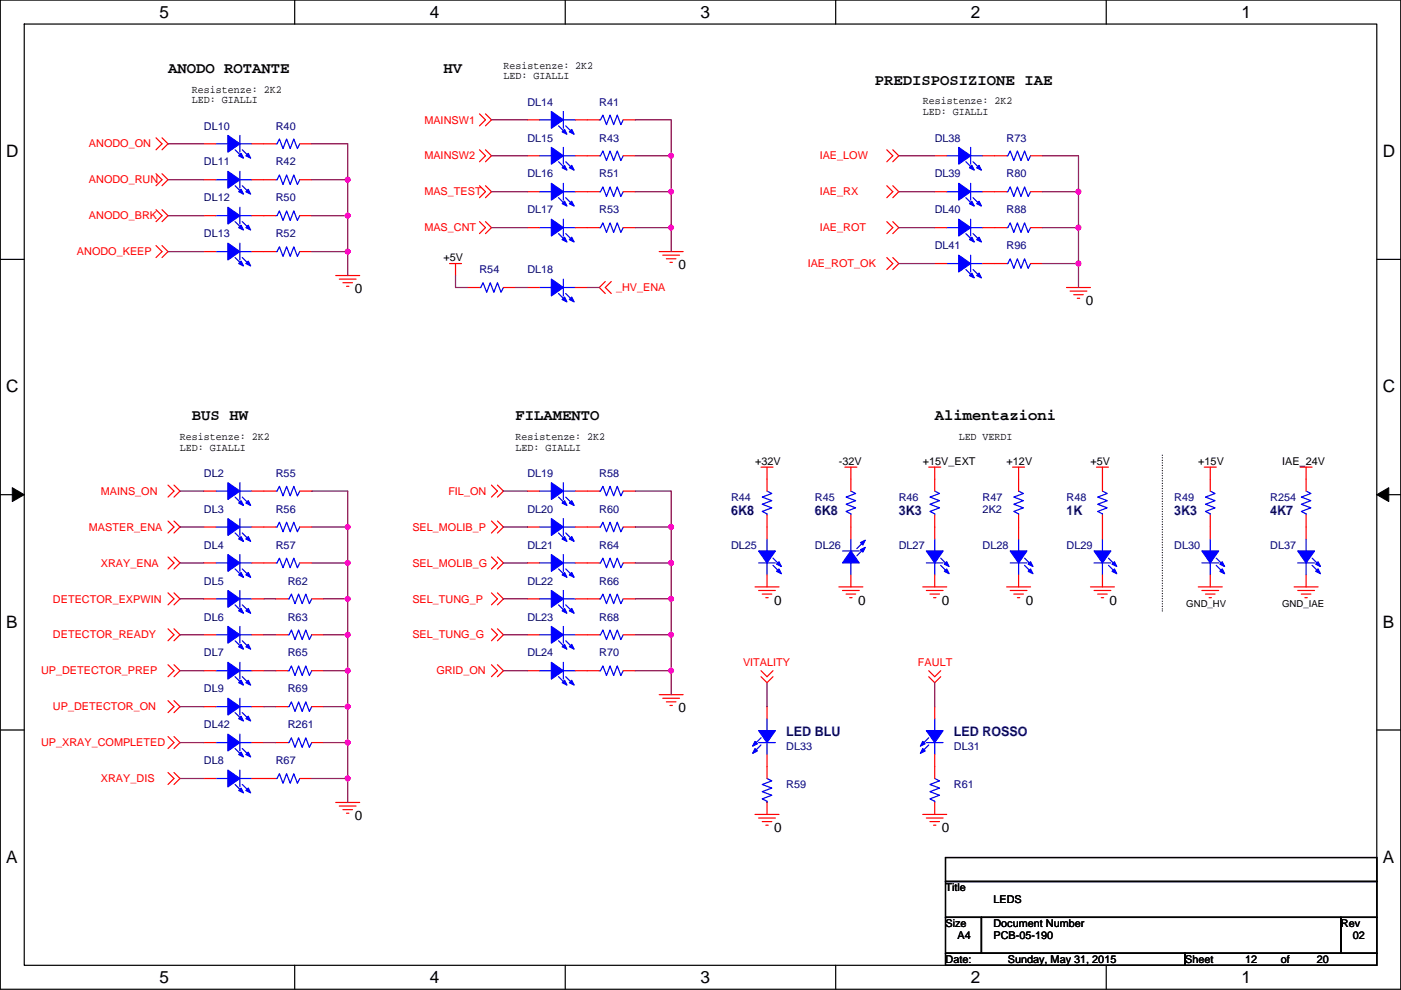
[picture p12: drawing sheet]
<svg xmlns="http://www.w3.org/2000/svg" width="297mm" height="210mm" viewBox="0 0 297 210" stroke-linecap="round" stroke-linejoin="round" font-family="sans-serif">
<defs><g id="words">
<g font-size="3.6">
<text x="33.8" y="3.8">5</text>
<text x="91.1" y="3.8">4</text>
<text x="148.5" y="3.8">3</text>
<text x="205.8" y="3.8">2</text>
<text x="263.2" y="3.8">1</text>
<text x="1.3" y="33.3">D</text>
<text x="293.2" y="33.3">D</text>
<text x="1.3" y="83.2">C</text>
<text x="293.2" y="83.2">C</text>
<text x="1.3" y="133.2">B</text>
<text x="293.2" y="133.2">B</text>
<text x="1.3" y="183.1">A</text>
<text x="293.2" y="183.1">A</text>
<text x="33.8" y="208.5">5</text>
<text x="91.1" y="208.5">4</text>
<text x="148.5" y="208.5">3</text>
<text x="205.8" y="208.5">2</text>
<text x="263.2" y="208.5">1</text>
</g>
<g font-size="3.3">
<text x="35.6" y="15.5">ANODO ROTANTE</text>
<text x="94" y="15.5">HV</text>
<text x="185.5" y="18">PREDISPOSIZIONE IAE</text>
<text x="40.7" y="89.1">BUS HW</text>
<text x="109.3" y="89.1">FILAMENTO</text>
<text x="198.2" y="89.1">Alimentazioni</text>
</g>
<g font-size="2.8">
<text x="143.8" y="57.1">0</text>
<text x="75.2" y="62.2">0</text>
<text x="230.2" y="64.7">0</text>
<text x="164.1" y="128.2">0</text>
<text x="181.9" y="128.2">0</text>
<text x="199.7" y="128.2">0</text>
<text x="217.5" y="128.2">0</text>
<text x="235.3" y="128.2">0</text>
<text x="143.8" y="151.1">0</text>
<text x="75.2" y="174">0</text>
<text x="164.1" y="176.5">0</text>
<text x="199.7" y="176.5">0</text>
</g>
<g font-size="2.8" fill="#000080">
<text x="155" y="109.3">6K8</text>
<text x="172.8" y="109.3">6K8</text>
<text x="190.6" y="109.3">3K3</text>
<text x="226.1" y="109.3">1K</text>
<text x="249" y="109.3">3K3</text>
<text x="269.3" y="109.3">4K7</text>
<text x="166.7" y="156">LED BLU</text>
<text x="202.2" y="156">LED ROSSO</text>
</g>
<g font-size="2.3">
<text x="106.7" y="14.5">Resistenze: 2K2</text>
<text x="106.7" y="16.8">LED: GIALLI</text>
<text x="40.7" y="19.6">Resistenze: 2K2</text>
<text x="40.7" y="21.9">LED: GIALLI</text>
<text x="195.6" y="22.2">Resistenze: 2K2</text>
<text x="195.6" y="24.4">LED: GIALLI</text>
<text x="94" y="55.4">+5V</text>
<text x="38.2" y="93.3">Resistenze: 2K2</text>
<text x="38.2" y="95.6">LED: GIALLI</text>
<text x="109.3" y="93.3">Resistenze: 2K2</text>
<text x="109.3" y="95.6">LED: GIALLI</text>
<text x="203.3" y="93.3">LED VERDI</text>
<text x="160.1" y="98.6">+32V</text>
<text x="177.9" y="98.6">-32V</text>
<text x="195.6" y="98.6">+15V_EXT</text>
<text x="213.4" y="98.6">+12V</text>
<text x="231.2" y="98.6">+5V</text>
<text x="254.1" y="98.6">+15V</text>
<text x="271.8" y="98.6">IAE_24V</text>
<text x="200.5" y="189">Title</text>
<text x="210.6" y="191.6">LEDS</text>
<text x="200.5" y="196.6">Size</text>
<text x="210.6" y="196.6">Document Number</text>
<text x="284.3" y="196.6">Rev</text>
<text x="203" y="199.2">A4</text>
<text x="210.6" y="199.2">PCB-05-190</text>
<text x="286.8" y="199.2">02</text>
<text x="200.5" y="204.3">Date:</text>
<text x="213.7" y="204.3">Sunday, May 31, 2015</text>
<text x="251.3" y="204.3">Sheet</text>
<text x="264" y="204.3">12</text>
<text x="271.6" y="204.3">of</text>
<text x="279.2" y="204.3">20</text>
</g>
<g font-size="2.3" fill="#000080">
<text x="111.8" y="22.4">DL14</text>
<text x="127.1" y="22.4">R41</text>
<text x="43.2" y="27.5">DL10</text>
<text x="58.5" y="27.5">R40</text>
<text x="43.2" y="35.1">DL11</text>
<text x="58.5" y="35.1">R42</text>
<text x="111.8" y="30">DL15</text>
<text x="127.1" y="30">R43</text>
<text x="198.2" y="30">DL38</text>
<text x="213.4" y="30">R73</text>
<text x="111.8" y="37.6">DL16</text>
<text x="127.1" y="37.6">R51</text>
<text x="198.2" y="37.6">DL39</text>
<text x="213.4" y="37.6">R80</text>
<text x="43.2" y="42.7">DL12</text>
<text x="58.5" y="42.7">R50</text>
<text x="111.8" y="45.3">DL17</text>
<text x="127.1" y="45.3">R53</text>
<text x="198.2" y="45.3">DL40</text>
<text x="213.4" y="45.3">R88</text>
<text x="43.2" y="50.3">DL13</text>
<text x="58.5" y="50.3">R52</text>
<text x="198.2" y="52.9">DL41</text>
<text x="213.4" y="52.9">R96</text>
<text x="101.7" y="58">R54</text>
<text x="111.8" y="58">DL18</text>
<text x="43.2" y="101.1">DL2</text>
<text x="58.5" y="101.1">R55</text>
<text x="111.8" y="101.1">DL19</text>
<text x="127.1" y="101.1">R58</text>
<text x="155" y="106.2">R44</text>
<text x="172.8" y="106.2">R45</text>
<text x="190.6" y="106.2">R46</text>
<text x="208.3" y="106.2">R47</text>
<text x="226.1" y="106.2">R48</text>
<text x="249" y="106.2">R49</text>
<text x="269.3" y="106.2">R254</text>
<text x="43.2" y="108.8">DL3</text>
<text x="58.5" y="108.8">R56</text>
<text x="111.8" y="108.8">DL20</text>
<text x="127.1" y="108.8">R60</text>
<text x="208.3" y="108.8">2K2</text>
<text x="43.2" y="116.4">DL4</text>
<text x="58.5" y="116.4">R57</text>
<text x="111.8" y="116.4">DL21</text>
<text x="127.1" y="116.4">R64</text>
<text x="155" y="116.4">DL25</text>
<text x="172.8" y="116.4">DL26</text>
<text x="190.6" y="116.4">DL27</text>
<text x="208.3" y="116.4">DL28</text>
<text x="226.1" y="116.4">DL29</text>
<text x="249" y="116.4">DL30</text>
<text x="269.3" y="116.4">DL37</text>
<text x="43.2" y="124">DL5</text>
<text x="61" y="124">R62</text>
<text x="111.8" y="124">DL22</text>
<text x="127.1" y="124">R66</text>
<text x="43.2" y="131.6">DL6</text>
<text x="61" y="131.6">R63</text>
<text x="111.8" y="131.6">DL23</text>
<text x="127.1" y="131.6">R68</text>
<text x="43.2" y="139.2">DL7</text>
<text x="61" y="139.2">R65</text>
<text x="111.8" y="139.2">DL24</text>
<text x="127.1" y="139.2">R70</text>
<text x="43.2" y="146.9">DL9</text>
<text x="61" y="146.9">R69</text>
<text x="43.2" y="154.5">DL42</text>
<text x="61" y="154.5">R261</text>
<text x="166.7" y="159">DL33</text>
<text x="202.2" y="159">DL31</text>
<text x="43.2" y="162.1">DL8</text>
<text x="58.5" y="162.1">R67</text>
<text x="166.7" y="167.2">R59</text>
<text x="202.2" y="167.2">R61</text>
</g>
<g font-size="2.3" fill="#f00">
<text x="90" y="26.2">MAINSW1</text>
<text x="18.9" y="31.3">ANODO_ON</text>
<text x="90" y="33.8">MAINSW2</text>
<text x="173.8" y="33.8">IAE_LOW</text>
<text x="18.9" y="38.9">ANODO_RUN</text>
<text x="90" y="41.4">MAS_TEST</text>
<text x="173.8" y="41.4">IAE_RX</text>
<text x="18.9" y="46.5">ANODO_BRK</text>
<text x="90" y="49.1">MAS_CNT</text>
<text x="173.8" y="49.1">IAE_ROT</text>
<text x="16.3" y="54.1">ANODO_KEEP</text>
<text x="171.3" y="56.7">IAE_ROT_OK</text>
<text x="130.6" y="61.8">_HV_ENA</text>
<text x="21.4" y="104.9">MAINS_ON</text>
<text x="95.1" y="104.9">FIL_ON</text>
<text x="18.9" y="112.6">MASTER_ENA</text>
<text x="87.4" y="112.6">SEL_MOLIB_P</text>
<text x="21.4" y="120.2">XRAY_ENA</text>
<text x="87.4" y="120.2">SEL_MOLIB_G</text>
<text x="11.2" y="127.8">DETECTOR_EXPWIN</text>
<text x="87.4" y="127.8">SEL_TUNG_P</text>
<text x="11.2" y="135.4">DETECTOR_READY</text>
<text x="87.4" y="135.4">SEL_TUNG_G</text>
<text x="8.7" y="143">UP_DETECTOR_PREP</text>
<text x="92.5" y="143">GRID_ON</text>
<text x="157.5" y="141.3">VITALITY</text>
<text x="194.6" y="141.3">FAULT</text>
<text x="11.2" y="150.7">UP_DETECTOR_ON</text>
<text x="8.7" y="158.3">UP_XRAY_COMPLETED</text>
<text x="21.4" y="165.9">XRAY_DIS</text>
</g>
<g font-size="2">
<text x="251.5" y="128.8">GND_HV</text>
<text x="271.8" y="128.8">GND_IAE</text>
</g>
</g></defs>
<path d="M.1 0h296.9v209.8h-296.9zM5.1 5.1h286.8v199.6h-286.8z" fill="none" stroke="#000" stroke-width=".25"/>
<g fill="#fff">
<path d="M33.8 .5h2v4.1h-2z"/>
<path d="M33.8 205.3h2v4h-2z"/>
</g>
<path d="M62.5 0v5.1M62.5 204.7v5.1" fill="none" stroke="#000" stroke-width=".25"/>
<g fill="#fff">
<path d="M91.1 .5h2.1v4.1h-2.1z"/>
<path d="M91.1 205.3h2.1v4h-2.1z"/>
</g>
<path d="M119.8 0v5.1M119.8 204.7v5.1" fill="none" stroke="#000" stroke-width=".25"/>
<g fill="#fff">
<path d="M148.5 .5h2v4.1h-2z"/>
<path d="M148.5 205.3h2v4h-2z"/>
</g>
<path d="M177.2 0v5.1M177.2 204.7v5.1" fill="none" stroke="#000" stroke-width=".25"/>
<g fill="#fff">
<path d="M205.8 .5h2.1v4.1h-2.1z"/>
<path d="M205.8 205.3h2.1v4h-2.1z"/>
</g>
<path d="M234.5 0v5.1M234.5 204.7v5.1" fill="none" stroke="#000" stroke-width=".25"/>
<g fill="#fff">
<path d="M263.2 .5h2v4.1h-2z"/>
<path d="M263.2 205.3h2v4h-2z"/>
<path d="M1.3 30.1h2.7v4h-2.7z"/>
<path d="M293.2 30.1h2.6v4h-2.6z"/>
<path d="M1.3 80h2.7v4h-2.7z"/>
<path d="M293.2 80h2.6v4h-2.6z"/>
</g>
<path d="M.1 55h5M291.9 55h5.1" fill="none" stroke="#000" stroke-width=".25"/>
<g fill="#fff">
<path d="M1.3 129.9h2.5v4h-2.5z"/>
<path d="M293.2 129.9h2.4v4h-2.4z"/>
</g>
<path d="M.1 104.9h5M291.9 104.9h5.1" fill="none" stroke="#000" stroke-width=".25"/>
<path d="M2.6 103.4l2.5 1.5-2.5 1.5zM291.9 104.9l2.5-1.5v3z" fill="#000" stroke="#000" stroke-width=".21"/>
<g fill="#fff">
<path d="M1.3 179.8h2.5v4.1h-2.5z"/>
<path d="M293.2 179.8h2.4v4.1h-2.4z"/>
</g>
<path d="M.1 154.8h5M291.9 154.8h5.1M200.5 181.9h91.4v5.1h-91.4zM200.5 187h91.4v7.6h-91.4zM200.5 194.6h7.6v7.6h-7.6zM208.1 194.6h76.2v7.6h-76.2zM284.3 194.6h7.6v7.6h-7.6zM200.5 202.2h50.8v2.5h-50.8zM251.3 202.2h40.6v2.5h-40.6z" fill="none" stroke="#000" stroke-width=".25"/>
<path d="M246.4 96.5v33.1M246.4 129.6h.1" fill="none" stroke="#000" stroke-width=".25" stroke-dasharray="0 .5"/>
<g fill="none" stroke="#f00" stroke-width=".25">
<path d="M33.1 29.2l1.3 1.3-1.3 1.3M33.1 36.9l1.3 1.2-1.3 1.3M34.4 29.2l1.2 1.3-1.2 1.3M34.4 36.9l1.2 1.2-1.2 1.3M43.2 30.5h2.6M43.2 38.1h2.6M53.4 38.1h5.1M53.4 30.5h5.1M63.6 38.1h2.5M63.6 30.5h2.5M101.7 24.2l1.2 1.2-1.2 1.3M101.7 31.8l1.2 1.2-1.2 1.3"/>
<path d="M101.7 39.4l1.2 1.3-1.2 1.2M102.9 24.2l1.3 1.2-1.3 1.3M102.9 31.8l1.3 1.2-1.3 1.3M102.9 39.4l1.3 1.3-1.3 1.2M111.8 25.4h2.6M111.8 33h2.6M122 25.4h5.1M122 33h5.1M132.1 25.4h2.6M132.1 33h2.6M188 31.8l1.3 1.2-1.3 1.3M188 39.4l1.3 1.3-1.3 1.2"/>
<path d="M189.3 31.8l1.3 1.2-1.3 1.3M189.3 39.4l1.3 1.3-1.3 1.2M198.2 33h2.5M208.3 33h5.1M218.5 33h2.5M33.1 44.5l1.3 1.2-1.3 1.3M33.1 52.1l1.3 1.3-1.3 1.2M34.4 44.5l1.2 1.2-1.2 1.3M34.4 52.1l1.2 1.3-1.2 1.2M43.2 45.7h2.6M43.2 53.4h2.6M53.4 45.7h5.1"/>
<path d="M53.4 53.4h5.1M63.6 45.7h2.5M63.6 53.4h2.5M71.2 58.4h5.1M71.9 59.2h3.6M72.7 60h2M95.3 55.9h2.6M96.6 55.9v2.5M101.7 47l1.2 1.3-1.2 1.3M102.9 47l1.3 1.3-1.3 1.3M111.8 48.3h2.6M111.8 40.7h2.6"/>
<path d="M122 48.3h5.1M122 40.7h5.1M128.3 59.7l-1.2 1.3 1.2 1.3M129.6 59.7l-1.3 1.3 1.3 1.3M132.1 40.7h2.6M132.1 48.3h2.6M139.8 53.4h5M140.5 54.1h3.6M141.3 54.9h2M142 55.6h.6M188 47l1.3 1.3-1.3 1.3M188 54.6l1.3 1.3-1.3 1.3"/>
<path d="M189.3 47l1.3 1.3-1.3 1.3M189.3 54.6l1.3 1.3-1.3 1.3M198.2 48.3h2.5M198.2 40.7h2.5M198.2 55.9h2.5M208.3 48.3h5.1M208.3 40.7h5.1M208.3 55.9h5.1M218.5 40.7h2.5M218.5 48.3h2.5M218.5 55.9h2.5M73.5 60.7h.5"/>
<path d="M99.1 61h2.6M106.7 61h2.6M111.8 61h2.6M122 61h2.5M226.1 61h5.1M226.9 61.7h3.5M227.6 62.5h2.1M228.4 63.3h.5M161.4 99.1h2.5M162.6 99.1v5.1M179.1 99.1h2.6M180.4 99.1v5.1"/>
<path d="M196.9 99.1h2.6M198.2 99.1v5.1M214.7 99.1h2.5M216 99.1v5.1M232.5 99.1h2.5M233.7 99.1v5.1M255.3 99.1h2.6M256.6 99.1v5.1M275.7 99.1h2.5M276.9 99.1v5.1M35.6 102.9l1.3 1.3-1.3 1.2M35.6 110.5l1.3 1.3-1.3 1.3"/>
<path d="M35.6 118.1l1.3 1.3-1.3 1.3M36.9 102.9l1.3 1.3-1.3 1.2M36.9 110.5l1.3 1.3-1.3 1.3M36.9 118.1l1.3 1.3-1.3 1.3M43.2 104.2h2.6M43.2 119.4h2.6M43.2 111.8h2.6M53.4 119.4h5.1M53.4 111.8h5.1M53.4 104.2h5.1M63.6 119.4h2.5M63.6 111.8h2.5"/>
<path d="M63.6 104.2h2.5M104.2 102.9l1.3 1.3-1.3 1.2M104.2 110.5l1.3 1.3-1.3 1.3M104.2 118.1l1.3 1.3-1.3 1.3M105.5 102.9l1.2 1.3-1.2 1.2M105.5 110.5l1.2 1.3-1.2 1.3M105.5 118.1l1.2 1.3-1.2 1.3M111.8 119.4h2.6M111.8 111.8h2.6M111.8 104.2h2.6M122 119.4h5.1M122 104.2h5.1"/>
<path d="M122 111.8h5.1M132.1 104.2h2.6M132.1 111.8h2.6M132.1 119.4h2.6M162.6 109.2v5.1M180.4 109.2v5.1M198.2 109.2v5.1M216 109.2v5.1M233.7 109.2v5.1M256.6 109.2v5.1M276.9 109.2v5.1M35.6 125.8l1.3 1.2-1.3 1.3"/>
<path d="M35.6 133.4l1.3 1.2-1.3 1.3M36.9 125.8l1.3 1.2-1.3 1.3M36.9 133.4l1.3 1.2-1.3 1.3M43.2 134.6h2.6M43.2 127h2.6M53.4 134.6h2.5M53.4 127h2.5M58.5 134.6h2.5M58.5 127h2.5M66.1 134.6h2.5M66.1 127h2.5M104.2 125.8l1.3 1.2-1.3 1.3"/>
<path d="M104.2 133.4l1.3 1.2-1.3 1.3M105.5 125.8l1.2 1.2-1.2 1.3M105.5 133.4l1.2 1.2-1.2 1.3M111.8 127h2.6M111.8 134.6h2.6M122 134.6h5.1M122 127h5.1M132.1 134.6h2.6M132.1 127h2.6M160.1 124.5h5.1M160.8 125.2h3.6M161.6 126h2"/>
<path d="M162.4 126.8h.5M162.6 121.9v2.6M177.9 124.5h5M178.6 125.2h3.6M179.4 126h2M180.1 126.8h.6M180.4 121.9v2.6M195.6 124.5h5.1M196.4 125.2h3.6M197.2 126h2M197.9 126.8h.5M198.2 121.9v2.6"/>
<path d="M213.4 124.5h5.1M214.2 125.2h3.5M214.9 126h2.1M215.7 126.8h.5M216 121.9v2.6M231.2 124.5h5.1M232 125.2h3.5M232.7 126h2.1M233.5 126.8h.5M233.7 121.9v2.6M254.1 124.5h5M254.8 125.2h3.6"/>
<path d="M255.6 126h2M256.3 126.8h.6M256.6 121.9v2.6M274.4 124.5h5.1M275.1 125.2h3.6M275.9 126h2M276.7 126.8h.5M276.9 121.9v2.6M35.6 141l1.3 1.3-1.3 1.2M35.6 148.6l1.3 1.3-1.3 1.3M35.6 156.2l1.3 1.3-1.3 1.3M36.9 141l1.3 1.3-1.3 1.2"/>
<path d="M36.9 148.6l1.3 1.3-1.3 1.3M36.9 156.2l1.3 1.3-1.3 1.3M43.2 142.3h2.6M43.2 149.9h2.6M43.2 157.5h2.6M53.4 142.3h2.5M53.4 149.9h2.5M53.4 157.5h2.5M58.5 142.3h2.5M58.5 157.5h2.5M58.5 149.9h2.5M66.1 142.3h2.5"/>
<path d="M66.1 157.5h2.5M66.1 149.9h2.5M104.2 141l1.3 1.3-1.3 1.2M105.5 141l1.2 1.3-1.2 1.2M111.8 142.3h2.6M122 142.3h5.1M132.1 142.3h2.6M139.8 147.3h5M140.5 148.1h3.6M141.3 148.9h2M142 149.6h.6M161.4 143.5l1.2 1.3 1.3-1.3"/>
<path d="M161.4 142.3l1.2 1.2 1.3-1.2M162.6 149.9v2.5M196.9 143.5l1.3 1.3 1.3-1.3M196.9 142.3l1.3 1.2 1.3-1.2M198.2 149.9v2.5M35.6 163.9l1.3 1.2-1.3 1.3M36.9 163.9l1.3 1.2-1.3 1.3M43.2 165.1h2.6M53.4 165.1h5.1M63.6 165.1h2.5M71.2 170.2h5.1M71.9 171h3.6"/>
<path d="M72.7 171.7h2M73.5 172.5h.5M160.1 172.7h5.1M160.8 173.5h3.6M161.6 174.3h2M162.4 175h.5M162.6 160v5.1M162.6 170.2v2.5M195.6 172.7h5.1M196.4 173.5h3.6M197.2 174.3h2M197.9 175h.5"/>
<path d="M198.2 160v5.1M198.2 170.2v2.5"/>
</g>
<g fill="none" stroke="#00f" stroke-width=".25">
<path d="M45.8 30.5h2.5M45.8 38.1h2.5M49.8 31.8l1.6 1.5M49.8 39.4l1.6 1.5M50.9 28.7v3.6M50.9 30.5h2.5M50.9 36.3v3.6M50.9 38.1h2.5M51.4 31.8l1.5 1.5M51.4 39.4l1.5 1.5M58.5 38.1h.2l.5-1 .8 2 .8-2 .7 2 .8-2 .8 2 .5-1M58.5 30.5h.2l.5-1 .8 2 .8-2 .7 2 .8-2 .8 2 .5-1"/>
<path d="M114.4 25.4h2.5M114.4 33h2.5M118.4 26.7l1.5 1.5M118.4 34.3l1.5 1.5M119.4 38.9v3.5M119.4 23.6v3.6M119.4 25.4h2.6M119.4 31.3v3.5M119.4 33h2.6M119.9 26.7l1.6 1.5M119.9 34.3l1.6 1.5M127.1 25.4h.2l.5-1 .8 2 .7-2 .8 2 .8-2 .7 2 .5-1"/>
<path d="M127.1 33h.2l.5-1 .8 2.1 .7-2.1 .8 2.1 .8-2.1 .7 2.1 .5-1.1M200.7 33h2.6M204.8 34.3l1.5 1.5M205.8 31.3v3.5M205.8 33h2.5M205.8 38.9v3.5M206.3 34.3l1.5 1.5M213.4 33h.3l.5-1 .7 2.1 .8-2.1 .8 2.1 .7-2.1 .8 2.1 .5-1.1M45.8 45.7h2.5M45.8 53.4h2.5M49.8 47l1.6 1.5M49.8 54.6l1.6 1.6"/>
<path d="M50.9 44v3.5M50.9 45.7h2.5M50.9 51.6v3.5M50.9 53.4h2.5M51.4 47l1.5 1.5M51.4 54.6l1.5 1.6M58.5 45.7h.2l.5-1 .8 2.1 .8-2.1 .7 2.1 .8-2.1 .8 2.1 .5-1.1M58.5 53.4h.2l.5-1.1 .8 2.1 .8-2.1 .7 2.1 .8-2.1 .8 2.1 .5-1M114.4 48.3h2.5M114.4 40.7h2.5M118.4 49.6l1.5 1.5M118.4 41.9l1.5 1.6"/>
<path d="M119.4 46.5v3.6M119.4 48.3h2.6M119.4 59.2v3.6M119.4 40.7h2.6M119.9 49.6l1.6 1.5M119.9 41.9l1.6 1.6M127.1 40.7h.2l.5-1.1 .8 2.1 .7-2.1 .8 2.1 .8-2.1 .7 2.1 .5-1M127.1 48.3h.2l.5-1 .8 2 .7-2 .8 2 .8-2 .7 2 .5-1M200.7 48.3h2.6M200.7 40.7h2.6M200.7 55.9h2.6M204.8 49.6l1.5 1.5"/>
<path d="M204.8 41.9l1.5 1.6M204.8 57.2l1.5 1.5M205.8 46.5v3.6M205.8 48.3h2.5M205.8 40.7h2.5M205.8 54.1v3.6M205.8 55.9h2.5M206.3 49.6l1.5 1.5M206.3 41.9l1.5 1.6M206.3 57.2l1.5 1.5M213.4 40.7h.3l.5-1.1 .7 2.1 .8-2.1 .8 2.1 .7-2.1 .8 2.1 .5-1M213.4 48.3h.3l.5-1 .7 2 .8-2 .8 2 .7-2 .8 2 .5-1"/>
<path d="M213.4 55.9h.3l.5-1 .7 2 .8-2 .8 2 .7-2 .8 2 .5-1M101.7 61h.2l.5-1 .8 2 .7-2 .8 2 .8-2 .7 2 .5-1M114.4 61h2.5M118.4 62.3l1.5 1.5M119.4 61h2.6M119.9 62.3l1.6 1.5M45.8 104.2h2.5M45.8 119.4h2.5M45.8 111.8h2.5M49.8 105.4l1.6 1.6M49.8 113.1l1.6 1.5M50.9 102.4v3.5"/>
<path d="M50.9 104.2h2.5M50.9 117.6v3.6M50.9 119.4h2.5M50.9 110v3.6M50.9 111.8h2.5M51.4 105.4l1.5 1.6M51.4 113.1l1.5 1.5M58.5 119.4h.2l.5-1 .8 2 .8-2 .7 2 .8-2 .8 2 .5-1M58.5 111.8h.2l.5-1 .8 2 .8-2 .7 2 .8-2 .8 2 .5-1M58.5 104.2h.2l.5-1.1 .8 2.1 .8-2.1 .7 2.1 .8-2.1 .8 2.1 .5-1M114.4 119.4h2.5M114.4 111.8h2.5"/>
<path d="M114.4 104.2h2.5M118.4 113.1l1.5 1.5M118.4 105.4l1.5 1.6M119.4 117.6v3.6M119.4 119.4h2.6M119.4 110v3.6M119.4 111.8h2.6M119.4 102.4v3.5M119.4 104.2h2.6M119.9 113.1l1.6 1.5M119.9 105.4l1.6 1.6M127.1 104.2h.2l.5-1.1 .8 2.1 .7-2.1 .8 2.1 .8-2.1 .7 2.1 .5-1"/>
<path d="M127.1 111.8h.2l.5-1 .8 2 .7-2 .8 2 .8-2 .7 2 .5-1M127.1 119.4h.2l.5-1 .8 2 .7-2 .8 2 .8-2 .7 2 .5-1M160.8 119.4h3.6M162.6 114.3v2.6M162.6 119.4v2.5M162.6 104.2l1 .5-2 .7 2 .8-2 .8 2 .7-2 .8 1 .5v.2M163.9 118.4l1.5 1.5M163.9 119.9l1.5 1.5M178.6 116.9h3.6M180.4 104.2l1 .5-2 .7 2 .8-2 .8 2 .7-2 .8 1 .5v.2M180.4 119.4v2.5M180.4 114.3v2.6"/>
<path d="M183.2 116.4l-1.5 1.5M183.2 114.8l-1.5 1.6M196.4 119.4h3.6M198.2 114.3v2.6M198.2 119.4v2.5M198.2 104.2l1 .5-2 .7 2 .8-2 .8 2 .7-2 .8 1 .5v.2M199.4 118.4l1.6 1.5M199.4 119.9l1.6 1.5M214.2 119.4h3.5M216 114.3v2.6M216 119.4v2.5M216 104.2l1 .5-2.1 .7 2.1 .8-2.1 .8 2.1 .7-2.1 .8 1.1 .5v.2"/>
<path d="M217.2 118.4l1.6 1.5M217.2 119.9l1.6 1.5M232 119.4h3.5M233.7 114.3v2.6M233.7 119.4v2.5M233.7 104.2l1.1 .5-2.1 .7 2.1 .8-2.1 .8 2.1 .7-2.1 .8 1 .5v.2M235 118.4l1.5 1.5M235 119.9l1.5 1.5M254.8 119.4h3.6M256.6 104.2l1 .5-2 .7 2 .8-2 .8 2 .7-2 .8 1 .5v.2M256.6 114.3v2.6M256.6 119.4v2.5"/>
<path d="M257.9 118.4l1.5 1.5M257.9 119.9l1.5 1.5M275.1 119.4h3.6M276.9 114.3v2.6M276.9 119.4v2.5M276.9 104.2l1 .5-2 .7 2 .8-2 .8 2 .7-2 .8 1 .5v.2M278.2 118.4l1.5 1.5M278.2 119.9l1.5 1.5M45.8 134.6h2.5M45.8 127h2.5M49.8 135.9l1.6 1.5M49.8 128.3l1.6 1.5"/>
<path d="M49.8 120.7l1.6 1.5M50.9 132.9v3.5M50.9 134.6h2.5M50.9 125.2v3.6M50.9 127h2.5M51.4 135.9l1.5 1.5M51.4 128.3l1.5 1.5M51.4 120.7l1.5 1.5M61 134.6h.3l.5-1 .7 2.1 .8-2.1 .8 2.1 .7-2.1 .8 2.1 .5-1.1M61 127h.3l.5-1 .7 2 .8-2 .8 2 .7-2 .8 2 .5-1M114.4 127h2.5M114.4 134.6h2.5"/>
<path d="M118.4 120.7l1.5 1.5M118.4 128.3l1.5 1.5M118.4 135.9l1.5 1.5M119.4 125.2v3.6M119.4 127h2.6M119.4 132.9v3.5M119.4 134.6h2.6M119.9 120.7l1.6 1.5M119.9 128.3l1.6 1.5M119.9 135.9l1.6 1.5M127.1 134.6h.2l.5-1 .8 2.1 .7-2.1 .8 2.1 .8-2.1 .7 2.1 .5-1.1M127.1 127h.2l.5-1 .8 2 .7-2 .8 2 .8-2 .7 2 .5-1"/>
<path d="M45.8 142.3h2.5M45.8 149.9h2.5M45.8 157.5h2.5M49.8 143.5l1.6 1.6M49.8 151.2l1.6 1.5M49.8 158.8l1.6 1.5M50.9 140.5v3.5M50.9 142.3h2.5M50.9 148.1v3.6M50.9 149.9h2.5M50.9 155.7v3.6M50.9 157.5h2.5"/>
<path d="M51.4 143.5l1.5 1.6M51.4 151.2l1.5 1.5M51.4 158.8l1.5 1.5M61 142.3h.3l.5-1.1 .7 2.1 .8-2.1 .8 2.1 .7-2.1 .8 2.1 .5-1M61 157.5h.3l.5-1 .7 2 .8-2 .8 2 .7-2 .8 2 .5-1M61 149.9h.3l.5-1 .7 2 .8-2 .8 2 .7-2 .8 2 .5-1M114.4 142.3h2.5M118.4 143.5l1.5 1.6M119.4 140.5v3.5M119.4 142.3h2.6M119.9 143.5l1.6 1.6M127.1 142.3h.2l.5-1.1 .8 2.1 .7-2.1 .8 2.1 .8-2.1 .7 2.1 .5-1"/>
<path d="M160.8 157.5h3.6M161.4 156.5l-1.6 1.5M161.4 158l-1.6 1.5M162.6 152.4v2.6M162.6 157.5v2.5M196.4 157.5h3.6M196.9 156.5l-1.5 1.5M196.9 158l-1.5 1.5M198.2 152.4v2.6M198.2 157.5v2.5M45.8 165.1h2.5M49.8 166.4l1.6 1.5"/>
<path d="M50.9 163.3v3.6M50.9 165.1h2.5M51.4 166.4l1.5 1.5M58.5 165.1h.2l.5-1 .8 2 .8-2 .7 2 .8-2 .8 2 .5-1M162.6 165.1l1 .5-2 .8 2 .8-2 .7 2 .8-2 .7 1 .5v.3M198.2 165.1l1 .5-2 .8 2 .8-2 .7 2 .8-2 .7 1 .5v.3"/>
</g>
<g fill="#00f" stroke="#00f" stroke-width=".25">
<path d="M116.9 117.6l2.5 1.8-2.5 1.8z" fill-rule="evenodd"/>
<path d="M121.2 121.4l.5 1-1-.5z" fill-rule="evenodd"/>
<path d="M119.7 121.4l.5 1-1-.5z" fill-rule="evenodd"/>
<path d="M48.3 132.9l2.6 1.7-2.6 1.8z" fill-rule="evenodd"/>
<path d="M52.1 137.2l.5-.5 .5 1z" fill-rule="evenodd"/>
<path d="M51.1 136.7l.5 1-1-.5z" fill-rule="evenodd"/>
<path d="M196.4 116.9h3.6l-1.8 2.5z" fill-rule="evenodd"/>
<path d="M200.7 120.7l.5 1-1-.5z" fill-rule="evenodd"/>
<path d="M200.7 119.1l.5 1.1-1-.5z" fill-rule="evenodd"/>
<path d="M203.3 46.5l2.5 1.8-2.5 1.8z" fill-rule="evenodd"/>
<path d="M207.6 50.3l.5 1-1-.5z" fill-rule="evenodd"/>
<path d="M206.1 50.3l.5 1-1.1-.5z" fill-rule="evenodd"/>
<path d="M116.9 46.5l2.5 1.8-2.5 1.8z" fill-rule="evenodd"/>
<path d="M121.2 50.3l.5 1-1-.5z" fill-rule="evenodd"/>
<path d="M119.7 50.3l.5 1-1-.5z" fill-rule="evenodd"/>
<path d="M48.3 125.2l2.6 1.8-2.6 1.8z" fill-rule="evenodd"/>
<path d="M52.1 129.6l.5-.5 .5 1z" fill-rule="evenodd"/>
<path d="M51.1 129.1l.5 1-1-.5z" fill-rule="evenodd"/>
<path d="M180.4 116.9l1.8 2.5h-3.6z" fill-rule="evenodd"/>
<path d="M182.4 115.1l1-.5-.5 1z" fill-rule="evenodd"/>
<path d="M182.4 116.6l1-.5-.5 1z" fill-rule="evenodd"/>
<path d="M48.3 44l2.6 1.7-2.6 1.8z" fill-rule="evenodd"/>
<path d="M52.6 47.8l.5 1-1-.5z" fill-rule="evenodd"/>
<path d="M51.1 47.8l.5 1-1-.5z" fill-rule="evenodd"/>
<path d="M116.9 59.2l2.5 1.8-2.5 1.8z" fill-rule="evenodd"/>
<path d="M121.2 63l.5 1-1-.5z" fill-rule="evenodd"/>
<path d="M119.7 63l.5 1-1-.5z" fill-rule="evenodd"/>
<path d="M116.9 38.9l2.5 1.8-2.5 1.7z" fill-rule="evenodd"/>
<path d="M121.2 42.7l.5 1-1-.5z" fill-rule="evenodd"/>
<path d="M119.7 42.7l.5 1-1-.5z" fill-rule="evenodd"/>
<path d="M48.3 140.5l2.6 1.8-2.6 1.7z" fill-rule="evenodd"/>
<path d="M52.1 144.8l.5-.5 .5 1z" fill-rule="evenodd"/>
<path d="M51.1 144.3l.5 1-1-.5z" fill-rule="evenodd"/>
<path d="M160.8 155h3.6l-1.8 2.5z" fill-rule="evenodd"/>
<path d="M160.1 158.8l.5 .5-1 .5z" fill-rule="evenodd"/>
<path d="M160.1 157.2l.5 .6-1 .5z" fill-rule="evenodd"/>
<path d="M214.2 116.9h3.5l-1.7 2.5z" fill-rule="evenodd"/>
<path d="M218.5 120.7l.5 1-1-.5z" fill-rule="evenodd"/>
<path d="M218.5 119.1l.5 1.1-1-.5z" fill-rule="evenodd"/>
<path d="M48.3 28.7l2.6 1.8-2.6 1.8z" fill-rule="evenodd"/>
<path d="M52.6 32.5l.5 1-1-.5z" fill-rule="evenodd"/>
<path d="M51.1 32.5l.5 1-1-.5z" fill-rule="evenodd"/>
<path d="M116.9 125.2l2.5 1.8-2.5 1.8z" fill-rule="evenodd"/>
<path d="M121.2 129.1l.5 1-1-.5z" fill-rule="evenodd"/>
<path d="M119.7 129.1l.5 1-1-.5z" fill-rule="evenodd"/>
<path d="M254.8 116.9h3.6l-1.8 2.5z" fill-rule="evenodd"/>
<path d="M259.1 120.7l.5 1-1-.5z" fill-rule="evenodd"/>
<path d="M259.1 119.1l.5 1.1-1-.5z" fill-rule="evenodd"/>
<path d="M48.3 51.6l2.6 1.8-2.6 1.7z" fill-rule="evenodd"/>
<path d="M52.6 55.4l.5 1-1-.5z" fill-rule="evenodd"/>
<path d="M51.1 55.4l.5 1-1-.5z" fill-rule="evenodd"/>
<path d="M48.3 102.4l2.6 1.8-2.6 1.7z" fill-rule="evenodd"/>
<path d="M52.6 106.2l.5 1-1-.5z" fill-rule="evenodd"/>
<path d="M51.1 106.2l.5 1-1-.5z" fill-rule="evenodd"/>
<path d="M48.3 148.1l2.6 1.8-2.6 1.8z" fill-rule="evenodd"/>
<path d="M52.6 151.9l.5 1-1-.5z" fill-rule="evenodd"/>
<path d="M50.6 152.4l.5-.5 .5 1z" fill-rule="evenodd"/>
<path d="M48.3 155.7l2.6 1.8-2.6 1.8z" fill-rule="evenodd"/>
<path d="M52.1 160l.5-.5 .5 1z" fill-rule="evenodd"/>
<path d="M51.1 159.5l.5 1-1-.5z" fill-rule="evenodd"/>
<path d="M203.3 31.3l2.5 1.7-2.5 1.8z" fill-rule="evenodd"/>
<path d="M207.6 35.1l.5 1-1-.5z" fill-rule="evenodd"/>
<path d="M206.1 35.1l.5 1-1.1-.5z" fill-rule="evenodd"/>
<path d="M275.1 116.9h3.6l-1.8 2.5z" fill-rule="evenodd"/>
<path d="M279.5 120.7l.5 1-1-.5z" fill-rule="evenodd"/>
<path d="M279.5 119.1l.5 1.1-1-.5z" fill-rule="evenodd"/>
<path d="M116.9 23.6l2.5 1.8-2.5 1.8z" fill-rule="evenodd"/>
<path d="M121.2 27.5l.5 1-1-.5z" fill-rule="evenodd"/>
<path d="M119.7 27.5l.5 1-1-.5z" fill-rule="evenodd"/>
<path d="M232 116.9h3.5l-1.8 2.5z" fill-rule="evenodd"/>
<path d="M236.3 120.7l.5 1-1-.5z" fill-rule="evenodd"/>
<path d="M236.3 119.1l.5 1.1-1-.5z" fill-rule="evenodd"/>
<path d="M48.3 117.6l2.6 1.8-2.6 1.8z" fill-rule="evenodd"/>
<path d="M52.6 121.4l.5 1-1-.5z" fill-rule="evenodd"/>
<path d="M50.6 121.9l.5-.5 .5 1z" fill-rule="evenodd"/>
<path d="M48.3 163.3l2.6 1.8-2.6 1.8z" fill-rule="evenodd"/>
<path d="M52.6 167.2l.5 1-1-.5z" fill-rule="evenodd"/>
<path d="M50.6 167.7l.5-.5 .5 1z" fill-rule="evenodd"/>
<path d="M116.9 110l2.5 1.8-2.5 1.8z" fill-rule="evenodd"/>
<path d="M121.2 113.8l.5 1-1-.5z" fill-rule="evenodd"/>
<path d="M119.7 113.8l.5 1-1-.5z" fill-rule="evenodd"/>
<path d="M116.9 140.5l2.5 1.8-2.5 1.7z" fill-rule="evenodd"/>
<path d="M121.2 144.3l.5 1-1-.5z" fill-rule="evenodd"/>
<path d="M119.7 144.3l.5 1-1-.5z" fill-rule="evenodd"/>
<path d="M48.3 36.3l2.6 1.8-2.6 1.8z" fill-rule="evenodd"/>
<path d="M52.6 40.2l.5 1-1-.5z" fill-rule="evenodd"/>
<path d="M51.1 40.2l.5 1-1-.5z" fill-rule="evenodd"/>
<path d="M203.3 38.9l2.5 1.8-2.5 1.7z" fill-rule="evenodd"/>
<path d="M207.6 42.7l.5 1-1-.5z" fill-rule="evenodd"/>
<path d="M206.1 42.7l.5 1-1.1-.5z" fill-rule="evenodd"/>
<path d="M116.9 132.9l2.5 1.7-2.5 1.8z" fill-rule="evenodd"/>
<path d="M121.2 136.7l.5 1-1-.5z" fill-rule="evenodd"/>
<path d="M119.7 136.7l.5 1-1-.5z" fill-rule="evenodd"/>
<path d="M196.4 155h3.6l-1.8 2.5z" fill-rule="evenodd"/>
<path d="M195.6 158.8l.5 .5-1 .5z" fill-rule="evenodd"/>
<path d="M195.6 157.2l.5 .6-1 .5z" fill-rule="evenodd"/>
<path d="M160.8 116.9h3.6l-1.8 2.5z" fill-rule="evenodd"/>
<path d="M165.2 120.7l.5 1-1-.5z" fill-rule="evenodd"/>
<path d="M165.2 119.1l.5 1.1-1-.5z" fill-rule="evenodd"/>
<path d="M116.9 31.3l2.5 1.7-2.5 1.8z" fill-rule="evenodd"/>
<path d="M121.2 35.1l.5 1-1-.5z" fill-rule="evenodd"/>
<path d="M119.7 35.1l.5 1-1-.5z" fill-rule="evenodd"/>
<path d="M48.3 110l2.6 1.8-2.6 1.8z" fill-rule="evenodd"/>
<path d="M52.1 114.3l.5-.5 .5 1z" fill-rule="evenodd"/>
<path d="M51.1 113.8l.5 1-1-.5z" fill-rule="evenodd"/>
<path d="M203.3 54.1l2.5 1.8-2.5 1.8z" fill-rule="evenodd"/>
<path d="M207.6 57.9l.5 1-1-.5z" fill-rule="evenodd"/>
<path d="M206.1 57.9l.5 1-1.1-.5z" fill-rule="evenodd"/>
<path d="M116.9 102.4l2.5 1.8-2.5 1.7z" fill-rule="evenodd"/>
<path d="M121.2 106.2l.5 1-1-.5z" fill-rule="evenodd"/>
<path d="M119.7 106.2l.5 1-1-.5z" fill-rule="evenodd"/>
</g>
<g fill="none" stroke="#800040" stroke-width=".25">
<path d="M35.6 30.5h7.6M35.6 38.1h7.6M66.1 30.5h7.6v7.6M66.1 38.1h7.6M73.7 38.1v7.6M104.2 25.4h7.6M104.2 33h7.6M134.7 25.4h7.6v7.6M134.7 33h7.6M142.3 33v7.7M190.6 33h7.6M221 33h7.7v7.7"/>
<path d="M35.6 45.7h7.6M35.6 53.4h7.6M66.1 45.7h7.6M66.1 53.4h7.6M73.7 53.4v5M73.7 45.7v7.7M96.6 58.4v2.6h2.5M104.2 40.7h7.6M104.2 48.3h7.6M134.7 40.7h7.6M134.7 48.3h7.6M142.3 48.3v5.1"/>
<path d="M142.3 40.7v7.6M190.6 40.7h7.6M190.6 48.3h7.6M190.6 55.9h7.6M221 40.7h7.7M221 48.3h7.7M221 55.9h7.7M228.7 55.9v5.1M228.7 40.7v7.6M228.7 48.3v7.6M109.3 61h2.5M124.5 61h2.6"/>
<path d="M38.2 104.2h5M38.2 111.8h5M38.2 119.4h5M66.1 104.2h7.6v7.6M66.1 111.8h7.6M66.1 119.4h7.6M73.7 111.8v7.6M73.7 119.4v7.6M106.7 104.2h5.1M106.7 111.8h5.1M106.7 119.4h5.1M134.7 111.8h7.6"/>
<path d="M134.7 104.2h7.6v7.6M134.7 119.4h7.6M142.3 119.4v7.6M142.3 111.8v7.6M38.2 127h5M38.2 134.6h5M55.9 127h2.6M55.9 134.6h2.6M68.6 127h5.1M68.6 134.6h5.1M73.7 127v7.6M73.7 134.6v7.7"/>
<path d="M106.7 127h5.1M106.7 134.6h5.1M134.7 127h7.6M134.7 134.6h7.6M142.3 127v7.6M142.3 134.6v7.7M38.2 142.3h5M38.2 149.9h5M38.2 157.5h5M55.9 142.3h2.6M55.9 149.9h2.6M55.9 157.5h2.6"/>
<path d="M68.6 142.3h5.1M68.6 149.9h5.1M68.6 157.5h5.1M73.7 142.3v7.6M73.7 149.9v7.6M73.7 157.5v7.6M106.7 142.3h5.1M134.7 142.3h7.6M142.3 142.3v5M162.6 144.8v5.1M198.2 144.8v5.1M38.2 165.1h5"/>
<path d="M66.1 165.1h7.6M73.7 165.1v5.1"/>
</g>
<g fill="#f0f" stroke="#f0f" stroke-width=".25">
<circle cx="73.7" cy="111.8" r=".5"/>
<circle cx="73.7" cy="119.4" r=".5"/>
<circle cx="73.7" cy="127" r=".5"/>
<circle cx="73.7" cy="142.2" r=".5"/>
<circle cx="73.7" cy="134.6" r=".5"/>
<circle cx="73.7" cy="149.9" r=".5"/>
<circle cx="73.7" cy="38.1" r=".5"/>
<circle cx="73.7" cy="53.3" r=".5"/>
<circle cx="73.7" cy="45.7" r=".5"/>
<circle cx="142.3" cy="111.8" r=".5"/>
<circle cx="142.3" cy="127" r=".5"/>
<circle cx="142.3" cy="119.4" r=".5"/>
<circle cx="142.3" cy="142.2" r=".5"/>
<circle cx="142.3" cy="134.6" r=".5"/>
<circle cx="142.3" cy="33" r=".5"/>
<circle cx="142.3" cy="40.6" r=".5"/>
<circle cx="142.3" cy="48.3" r=".5"/>
<circle cx="228.6" cy="40.6" r=".5"/>
<circle cx="228.6" cy="48.3" r=".5"/>
<circle cx="228.6" cy="55.9" r=".5"/>
<circle cx="73.7" cy="165.1" r=".5"/>
<circle cx="73.7" cy="157.5" r=".5"/>
</g>
<use href="#words"/>
</svg>
